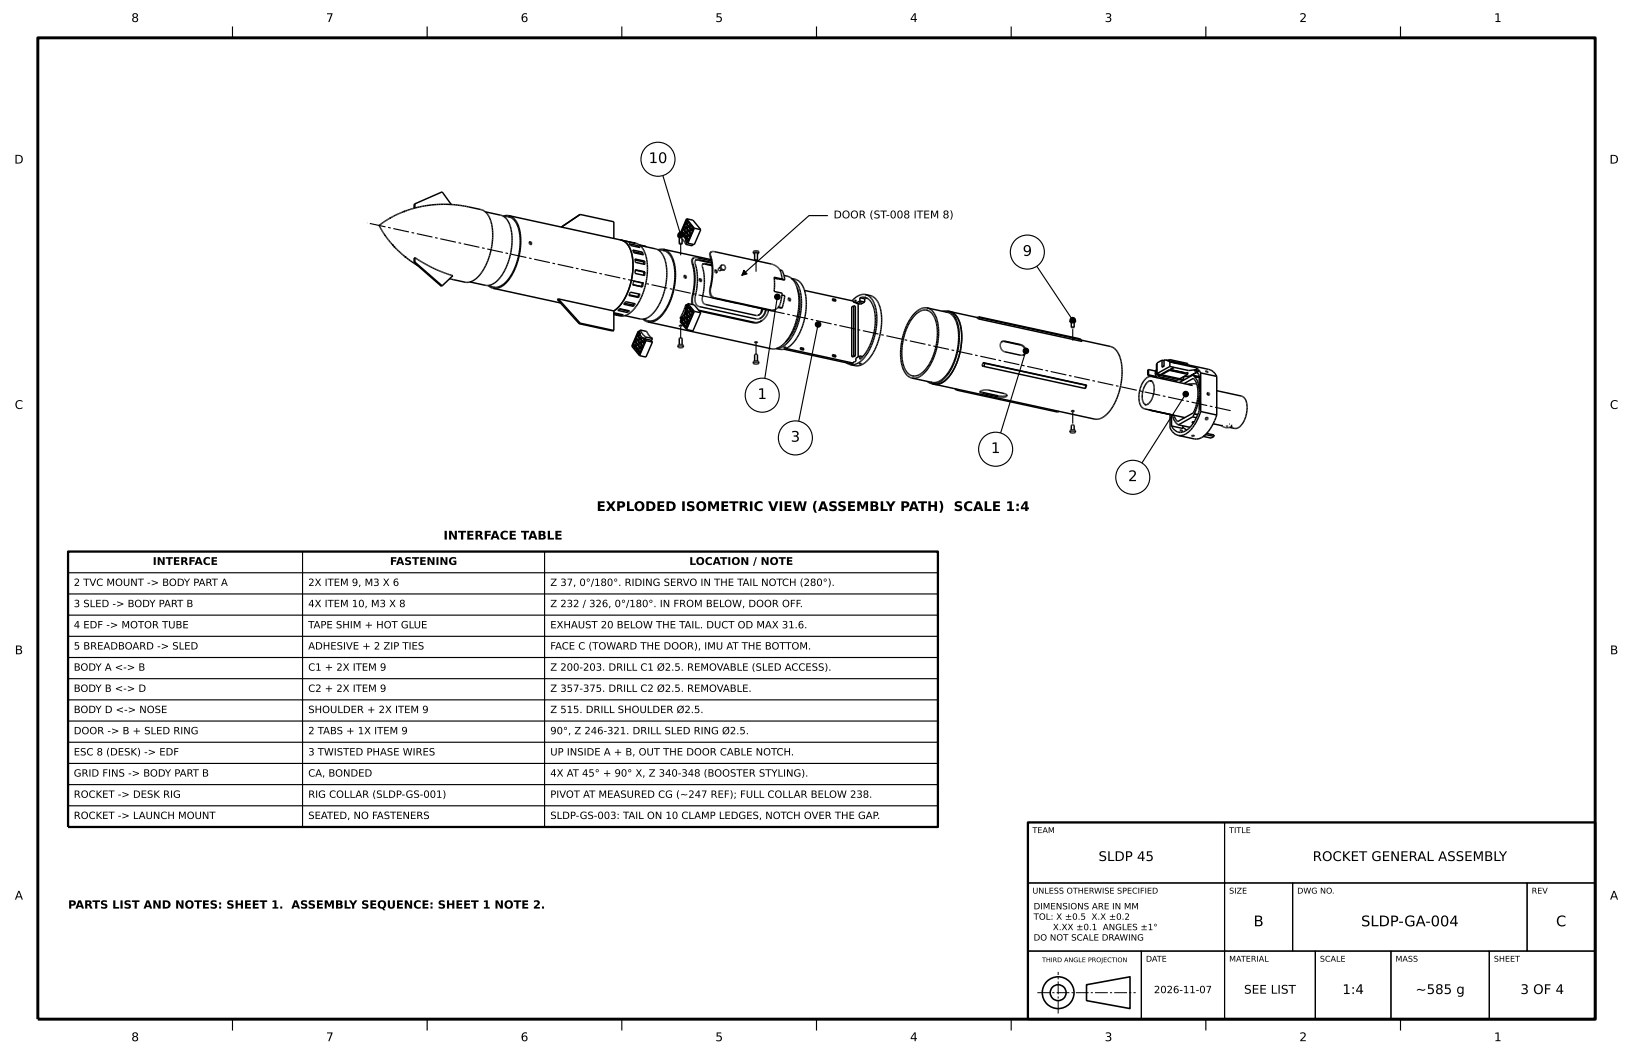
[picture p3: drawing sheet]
<svg xmlns="http://www.w3.org/2000/svg" width="432mm" height="279mm" viewBox="0 0 432 279" stroke-linecap="round" stroke-linejoin="round" font-family="sans-serif">
<defs><g id="words">
<g font-size="3.9">
<text x="171.5" y="43.1">10</text>
<text x="270.4" y="67.6">9</text>
<text x="200.3" y="105.5">1</text>
<text x="209.1" y="116.8">3</text>
<text x="262" y="119.8">1</text>
<text x="298.3" y="127.2">2</text>
<text x="331.5" y="244.8">B</text>
<text x="359.9" y="244.8">SLDP-GA-004</text>
<text x="411.4" y="244.8">C</text>
</g>
<g font-size="3.5">
<text x="157.8" y="135.1">EXPLODED ISOMETRIC VIEW (ASSEMBLY PATH) SCALE 1:4</text>
<text x="290.5" y="227.6">SLDP 45</text>
<text x="347.1" y="227.6">ROCKET GENERAL ASSEMBLY</text>
<text x="355" y="262.8">1:4</text>
<text x="374.3" y="262.8">~585 g</text>
<text x="402" y="262.8">3 OF 4</text>
</g>
<g font-size="3.2">
<text x="34.7" y="5.8">8</text>
<text x="86.2" y="5.8">7</text>
<text x="137.7" y="5.8">6</text>
<text x="189.2" y="5.8">5</text>
<text x="240.6" y="5.8">4</text>
<text x="292.1" y="5.8">3</text>
<text x="343.6" y="5.8">2</text>
<text x="395.1" y="5.8">1</text>
<text x="3.8" y="43.2">D</text>
<text x="425.6" y="43.2">D</text>
<text x="3.9" y="108.1">C</text>
<text x="425.7" y="108.1">C</text>
<text x="117.3" y="142.6">INTERFACE TABLE</text>
<text x="3.9" y="172.9">B</text>
<text x="425.7" y="172.9">B</text>
<text x="3.9" y="237.8">A</text>
<text x="425.7" y="237.8">A</text>
<text x="328.9" y="262.7">SEE LIST</text>
<text x="34.7" y="275.2">8</text>
<text x="86.2" y="275.2">7</text>
<text x="137.7" y="275.2">6</text>
<text x="189.2" y="275.2">5</text>
<text x="240.6" y="275.2">4</text>
<text x="292.1" y="275.2">3</text>
<text x="343.6" y="275.2">2</text>
<text x="395.1" y="275.2">1</text>
</g>
<text font-size="3" x="18" y="240.2">PARTS LIST AND NOTES: SHEET 1. ASSEMBLY SEQUENCE: SHEET 1 NOTE 2.</text>
<g font-size="2.8">
<text x="220.4" y="57.7">DOOR (ST-008 ITEM 8)</text>
<text x="40.4" y="149.3">INTERFACE</text>
<text x="103.1" y="149.3">FASTENING</text>
<text x="182.3" y="149.3">LOCATION / NOTE</text>
</g>
<g font-size="2.6">
<text x="19.5" y="154.9">2 TVC MOUNT -&gt; BODY PART A</text>
<text x="81.5" y="154.9">2X ITEM 9, M3 X 6</text>
<text x="145.5" y="154.9">Z 37, 0°/180°. RIDING SERVO IN THE TAIL NOTCH (280°).</text>
<text x="19.5" y="160.5">3 SLED -&gt; BODY PART B</text>
<text x="81.5" y="160.5">4X ITEM 10, M3 X 8</text>
<text x="145.5" y="160.5">Z 232 / 326, 0°/180°. IN FROM BELOW, DOOR OFF.</text>
<text x="19.5" y="166.1">4 EDF -&gt; MOTOR TUBE</text>
<text x="81.5" y="166.1">TAPE SHIM + HOT GLUE</text>
<text x="145.5" y="166.1">EXHAUST 20 BELOW THE TAIL. DUCT OD MAX 31.6.</text>
<text x="19.5" y="171.7">5 BREADBOARD -&gt; SLED</text>
<text x="81.5" y="171.7">ADHESIVE + 2 ZIP TIES</text>
<text x="145.5" y="171.7">FACE C (TOWARD THE DOOR), IMU AT THE BOTTOM.</text>
<text x="19.5" y="177.3">BODY A &lt;-&gt; B</text>
<text x="81.5" y="177.3">C1 + 2X ITEM 9</text>
<text x="145.5" y="177.3">Z 200-203. DRILL C1 Ø2.5. REMOVABLE (SLED ACCESS).</text>
<text x="19.5" y="182.9">BODY B &lt;-&gt; D</text>
<text x="81.5" y="182.9">C2 + 2X ITEM 9</text>
<text x="145.5" y="182.9">Z 357-375. DRILL C2 Ø2.5. REMOVABLE.</text>
<text x="19.5" y="188.5">BODY D &lt;-&gt; NOSE</text>
<text x="81.5" y="188.5">SHOULDER + 2X ITEM 9</text>
<text x="145.5" y="188.5">Z 515. DRILL SHOULDER Ø2.5.</text>
<text x="19.5" y="194.1">DOOR -&gt; B + SLED RING</text>
<text x="81.5" y="194.1">2 TABS + 1X ITEM 9</text>
<text x="145.5" y="194.1">90°, Z 246-321. DRILL SLED RING Ø2.5.</text>
<text x="19.5" y="199.7">ESC 8 (DESK) -&gt; EDF</text>
<text x="81.5" y="199.7">3 TWISTED PHASE WIRES</text>
<text x="145.5" y="199.7">UP INSIDE A + B, OUT THE DOOR CABLE NOTCH.</text>
<text x="19.5" y="205.3">GRID FINS -&gt; BODY PART B</text>
<text x="81.5" y="205.3">CA, BONDED</text>
<text x="145.5" y="205.3">4X AT 45° + 90° X, Z 340-348 (BOOSTER STYLING).</text>
<text x="19.5" y="210.9">ROCKET -&gt; DESK RIG</text>
<text x="81.5" y="210.9">RIG COLLAR (SLDP-GS-001)</text>
<text x="145.5" y="210.9">PIVOT AT MEASURED CG (~247 REF); FULL COLLAR BELOW 238.</text>
<text x="19.5" y="216.5">ROCKET -&gt; LAUNCH MOUNT</text>
<text x="81.5" y="216.5">SEATED, NO FASTENERS</text>
<text x="145.5" y="216.5">SLDP-GS-003: TAIL ON 10 CLAMP LEDGES, NOTCH OVER THE GAP.</text>
<text x="305.1" y="262.5">2026-11-07</text>
</g>
<g font-size="2.3">
<text x="273.3" y="240.4">DIMENSIONS ARE IN MM</text>
<text x="273.3" y="243.1">TOL: X ±0.5 X.X ±0.2</text>
<text x="278.4" y="245.9">X.XX ±0.1 ANGLES ±1°</text>
<text x="273.3" y="248.6">DO NOT SCALE DRAWING</text>
</g>
<g font-size="2.1">
<text x="273" y="220.2">TEAM</text>
<text x="325" y="220.2">TITLE</text>
<text x="273" y="236.2">UNLESS OTHERWISE SPECIFIED</text>
<text x="325" y="236.2">SIZE</text>
<text x="343" y="236.2">DWG NO.</text>
<text x="405" y="236.2">REV</text>
<text x="303" y="254.2">DATE</text>
<text x="325" y="254.2">MATERIAL</text>
<text x="349" y="254.2">SCALE</text>
<text x="369" y="254.2">MASS</text>
<text x="395" y="254.2">SHEET</text>
</g>
<text font-size="1.7" x="275.5" y="254.3">THIRD ANGLE PROJECTION</text>
</g></defs>
<g fill="none" stroke="#000" stroke-width=".39">
<path d="M109.7 53.9v1.1M109.7 53.9l7.2-3.2 2.4 3.4M109.7 53.9l-.2 .1v1.1M128.3 56l4.5 1 .8 .5 .7 .9 .7 1.8 .4 2.1v2.3l-.4 2.7-.7 2.2-1.1 2.4-1.1 1.7-1.5 1.3-1 .5-.9 .1-4.5-1M134.5 57.3l.8 .3 .8 .8 .6 1 .5 1.3 .3 2.9-.3 3.7-1.1 3.5-1.5 2.7-1.8 1.9-1.1 .5-.9 .1M134.5 57.3l.3 .1M134.5 57.3h-1.2M134.5 57l29.8 6.5 1.1 .6 1.1 1.4 .7 2.1 .2 2.6-.2 2.8-.9 3.3-1.1 2.5-1.4 2.1-1.5 1.3M134.5 57l.9 .4 .8 .7 .7 1.1 .4 1.3 .4 3.4-.4 3.7-1.1 3.4-1.7 3-1 1.1-1 .7-1 .4h-1M134.5 57l-1.5 .1M153.4 56.7l8.9 1.9v4.4M181 59.4h.1"/>
<path d="M181 59.4l-.5 1.1M181 59.4v.8l-.5 .3M181.1 59.2l.6 .1M181.1 59.2v.9M181.2 58.9h.1M181.5 57.8l1.7 .4 2.1 2.5M181.5 57.8l-1.7 4 .7 .8M181.5 57.8l2.1 2.5M181.5 58.2h.1M181.5 58.2l-.3 .7M181.5 58.2l.2 .5-.5 .2M181.7 58.9v.9l-.6 .3"/>
<path d="M181.7 58.9h.1M181.7 58.9l-.6 .3M181.8 58.5h.1M181.8 58.5v.1M181.8 59.8h.1M181.8 58.8l.4 .1M181.8 58.8v1M181.8 58.6h.1M182 58.7h.1M182 58.7l.3 .4v.4l-.5 .3M182 58.7l-.2 .1M182.3 59.7v.9l-.5 .3"/>
<path d="M182.3 59.7h.1M182.3 59.7l-.5 .3M182.5 59.3h.1M182.5 59.3v.1M182.5 59.6l.3 .1M182.5 59.6v1M182.5 59.4h.1M182.7 59.5h.1M182.7 59.5l.3 .4v.4l-.5 .3M182.7 59.5l-.2 .1M100.9 60.7l-.7-1.1 3.4-2.2 4.2-1.8 4.5-1.2 4.2-.4 3.9 .1 6.7 1.3 1.1 .5 .9 1 .6 1.3 .4 1.8 .2 1.9-.1 2.3-.5 2.3-1.5 4.1-1.8 2.6-1.1 .9-1 .4-1.2 .1-4.3-.9M100.9 60.7v.1"/>
<path d="M100.9 60.8l1.9 2.7 2.2 2.5 2.5 2.2 3 2M109.5 69.4l7.2 6.3 .2-.1M109.5 68.2v1.2M109.5 68.2h.1M109.7 68.1l5.1 2.9 4.9 1.9M109.7 69.3l7.2 6.3M109.7 68.1v1.2M109.7 69.3l-.2 .1M109.7 68.1l-.2 .1M119.7 72.9h-.1M119.7 72.9l-2.8 2.7M119.7 72.9h.1"/>
<path d="M129.1 75.4l1.4 .8M129.4 75.4l1.1 .5M130.5 76.2l17.7 3.9M130.5 75.9l.3 .1M139.9 64.2h.1M139.9 64.1v.1M139.9 64.3h.1M139.9 64.1h.1M139.9 64.3v.1M139.9 64h.1M139.9 64.4h.1M140 64h-.1"/>
<path d="M140 64.4h.1M140 64h.1M140 64.4v.1M140 64.5h.1M140 63.9h.1M140.1 64.5h.1M140.1 63.9l-.1 .1M140.1 63.9h-.1M140.1 64.5v.1M140.1 63.9h.1M140.1 64.6h.1M140.1 64h.1"/>
<path d="M140.2 63.9h-.1M140.2 64h.1M140.2 64.6h.1M140.2 63.9h.1M140.2 64v.1M140.2 64.1h.1M140.3 64.1h.1M140.3 63.9h.1M140.3 64.7h.1M140.3 64.6v.1M140.3 64.1v.1M140.4 63.9h.1"/>
<path d="M140.4 64.2h.1M140.4 63.9v.1M140.4 64.6h.1M140.4 64.3h.1M140.4 64.5v.1M140.4 64.3v.1M140.4 64.5h.1M140.4 64h.1M140.4 64.4h.1M140.4 64.6v.1M140.5 64h.1M140.5 64.6h-.1"/>
<path d="M140.5 64.1h.1M140.5 64.5v.1M140.5 64.5h.1M140.5 64.1l.1 .1M140.6 64.5h.1M140.6 64.2h.1M140.6 64.4v.1M140.6 64.3h.1M140.6 64.4h.1M140.6 64.3v.1M147.4 79.2h.1M147.4 79.2l5.7 6.4"/>
<path d="M147.4 79.1v.1M147.4 79.1h.1M147.5 79.1h-.1M147.6 79l-.1 .1M147.6 79h.1M147.6 79l14.7 3.2M147.6 79l5.8 6.4M148.4 60l5-3.3zM163.9 63.4h.1M164 63.4h.2M164.2 63.4l.7 .3 .8 .6 1 1.7 .6 2.6v3.2l-.6 3.4-1.2 3.1-1.5 2.4-1.7 1.5M164.2 63.4l.7 .2"/>
<path d="M164.9 63.6l3.1 .7M164.9 63.6l2.6 .6M164.9 63.6h.1M166.3 78.1h.1M166.3 78.1l2.5 .5M166.3 64.4l.4 .5 2.5 .5M166.3 64.4l2.5 .6M166.3 64.4h.1M166.4 77.9l2.3 .5M167.3 75.3h.1M167.3 75.3l2.3 .5M167.3 75.3l2.6 .5"/>
<path d="M167.3 66.1l.3 .7 2.5 .6M167.3 66.1l2.6 .5M167.3 66.1h.1M167.5 66.5l2.1 .5M167.5 64.2l1 .2 .8 .6 1.2 1.8 .6 2.9v3.4l-.7 3.4-1.5 3.4-1.7 2.3-.9 .7-1.1 .5M167.5 64.2l.5 .1M167.5 64.2h.1M167.9 68.5l.1 .8 2.5 .6M167.9 68.5l2.6 .5M167.9 68.5h.1M167.9 68.7l2.3 .5M168 64.3l-.1 .1"/>
<path d="M168 71.3h.1M168 71.4l2.3 .5M168 71.3l-.1 1 2.6 .5M168 71.3l2.5 .5M168.7 78.4l.1 .2M168.8 65l.4 .4M168.8 65l-.1 .3M169 77.7l-.3 .7M169.1 64.7l1.8 .6M169.1 64.7l.1 .2M169.1 64.7v.1M169.2 77.7v.1"/>
<path d="M169.2 64.9l4.3 .9 1 .6 .7 .9 .6 1.2 .5 3.1-.1 2.2-.3 2.1-.5 2.1-.9 2.1-1 1.7-1 1.3-1.2 .8-1.2 .5M169.2 74.6v.1M169.2 77.8l-.4 .8M169.2 77.8l-2.5-.6-.4 .9M169.2 65.4v.1M169.5 74.7h.1M169.6 75.8h.3M169.6 67l.2 .3M169.9 66.6l.2 .8M169.9 66.6l-.3 .4M169.9 74.8l-.3 1M169.9 74.8l.2 .1"/>
<path d="M170.1 74.9l-.2 .9M170.1 74.9l-2.5-.6-.3 1M170.1 67.4h.1M170.2 69.2l.1 .6M170.3 71.9l-.1 .9M170.5 69v.9M170.5 72.8h-.1M170.5 69l-.3 .2M170.5 71.8v1M170.5 71.8l-.2 .1M170.5 69.9h.1M175.4 66.2l.9 .3 .7 .8 .7 1 .4 1.3 .4 2.9-.4 3.7-1.1 3.5-1.6 2.9-1.7 1.7-1 .5-1 .1"/>
<path d="M175.4 66.2l.3 .1M175.4 66.2h-1.1M175.4 65.9l.9 .4 .8 .7 .7 1.1 .5 1.3 .3 3.4-.4 3.6-1.1 3.5-1.7 3-1 1.1-1 .7-1 .4h-1M175.4 65.9l12.6 2.7M175.4 65.9l-1.4 .1M175.8 66.3h.1M179.3 62.6h.1M179.3 62.6l.3 .2M179.6 62.6v1.8M179.6 64.5h.1M179.6 64.5h.7M179.6 62.6h.1"/>
<path d="M179.9 62.4l-.3 .1M180 61.9l-.7 .2v.5M180 62.3l-.7 .3M180 61.7l.4 .1M180 61.7l.2 .2M180 62.2l-.2 .5 .9 .9 .7 1M180 62.2l.3 .1M180 62.2l.5 .4M180.2 61.9h.1M180.3 64.4h-.7M180.3 64.4h.1M180.3 62.1h.1"/>
<path d="M180.3 60.9h.1M180.3 60.9l-.3 .8M180.3 62h.1M180.3 62v.1M180.3 61.8l-.1 .1M180.3 60.9v.9M180.4 64.4h.1M180.4 63.1v1.3M180.4 62l-.1 .1M180.5 62.6h.1M180.5 62.3l.5 .1M180.5 62.3l.3 .4"/>
<path d="M180.5 61.9l.5 .1M180.5 61.9v.4M180.5 61.7h.1M180.5 60.7l.5 .2M180.5 60.7v1M180.5 60.5h.1M180.8 62.7h.1M180.8 73.1h.1M180.8 73v.1M180.8 73.1v.1M180.8 73h.1M180.8 73.2h.1"/>
<path d="M180.9 73h-.1M180.9 72.9v.1M180.9 73.3h.1M180.9 72.9h.1M180.9 73.3v.1M180.9 73.4h.1M181 62.8h.1M181 62.8v.1M181 72.9h.1M181 73.4h.1M181 72.8l-.1 .1M181 72.8h.1"/>
<path d="M181 62.9h.1M181 61.6v1l-.2 .1M181 61.6h.1M181 61.6l-.5 .3M181 60.4v1l-.5 .3M181 60.4l.1 .1M181 60.4l-.5 .3M181 73.5h.1M181.1 72.8h-.1M181.1 72.9h.1M181.1 73.5h.1M181.1 72.8h.1"/>
<path d="M181.1 63.1l.6 .1M181.1 63.1l.4 .4M181.1 62.7l.6 .1M181.1 62.7v.4M181.1 62.5h.1M181.1 61.5l.6 .2M181.1 61.5v1M181.1 61.3h.1M181.1 60.4l.6 .1M181.1 60.4v.9M181.1 60.1h.1M181.1 72.9l.1 .1"/>
<path d="M181.2 73.5h.1M181.2 73h.1M181.2 72.8h.1M181.2 63.5l.4 .6M181.2 63.5h.1M181.2 63.5l.7 .8M181.3 73.1h.1M181.3 72.8h.1M181.3 73.6h.1M181.3 73.5v.1M181.3 73.5h.1M181.3 72.9h.1"/>
<path d="M181.3 73.2h.1M181.3 73.4v.1M181.3 73.4h.1M181.3 73.3h.1M181.4 72.9h.1M181.4 73.5l-.1 .1M181.4 73.5h.1M181.4 72.9v.1M181.4 73h.1M181.5 73.4h-.1M181.5 73.4h.1M181.5 73.1h.1"/>
<path d="M181.5 63.5h.1M181.5 73.3h.1M181.5 73.2h.1M181.6 64.1l.2 .1M181.6 64.1l-.2 .5M181.6 63.6h.1M181.6 63.6l.1 .1M181.7 63.7h.1M181.7 63.6h.1M181.7 63.6h-.1M181.7 63.6v.1M181.7 62.4v1l-.2 .1"/>
<path d="M181.7 62.4h.1M181.7 62.4l-.6 .3M181.7 61.2v1l-.6 .3M181.7 61.2v.1M181.7 61.2l-.6 .3M181.7 60.1v.9l-.6 .3M181.7 60.1h.1M181.7 60.1l-.6 .3M181.8 63.9h.1M181.8 63.9l.1 .1M181.8 63.5l.3 .1M181.8 63.5v.4"/>
<path d="M181.8 63.3h.1M181.8 62.3l.5 .2M181.8 62.3v1M181.8 62.1h.1M181.8 61.2l.5 .1M181.8 61.2v.9M181.8 60.9l.1 .1M181.8 60l.5 .1M181.8 60v.9M181.9 64h.1M182.2 63.3h.1M182.2 63.3l-.3 .7"/>
<path d="M182.2 63.3l-.4 .2M182.3 62.1v.8l-.5 .4M182.3 62.1h.1M182.3 62.1l-.5 .2M182.3 60.9v.9l-.5 .3M182.3 60.9h.1M182.3 60.9l-.5 .3M182.5 62.6h.1M182.5 62h.2M182.5 62v.6M182.5 61.7v.1M182.5 60.8l.5 .1"/>
<path d="M182.5 60.8v.9M182.5 60.6h.1M182.8 61.8h.1M182.8 61.8l-.3 .8M182.8 61.8l-.3 .2M182.9 68.7l.6 2.9 .1 2.1-.1 2.2-.6 3.1 .1 1.5M182.9 68.7h.1M183 60.5v.9l-.5 .3M183 60.5h.1M183 60.5l-.5 .3M183.1 60.1h.1M183.1 60.1v.1"/>
<path d="M183.1 61.1h.1M183.1 60.4l.3 .1M183.1 60.4v.7M183.1 60.2h.1M183.1 68.4l-.2 .3M183.2 68.3h.1M183.3 68.3h.1M183.2 68.4l-.1 .7 .6 2.5 .1 2.2-.7 5.1 .1 1.6M183.2 64.6l-.1 .4-1.7-.4M183.3 60.3h.1M183.3 60.3l-.2 .8M183.3 60.3l-.2 .1"/>
<path d="M183.4 68.2l-.1 .1M183.4 68.2h.1M183.4 68.3h-.1M183.4 68.2l-.2 .1M183.5 68.1l-.1 .1M183.6 68.1h.1M183.6 60.3l1.7 .4M183.6 60.3l-1.7 4M183.7 68.1h-.1M183.7 68.1h.1M183.7 68.1l4.4 .8M183.8 69.3v.1"/>
<path d="M183.8 69.3h.1M183.8 69.4h.1M183.8 69.2v.1M183.8 69.4v.4M183.8 69.1v.1M183.8 69.1h.1M183.8 69v.1M183.8 69h.1M183.8 68.9v.1M183.8 69.8h.1M183.8 68.9h.1M183.9 68.9h-.1"/>
<path d="M183.9 69.8l.4 2 .1 2.2-.6 5.5 .3 1 .8 .5M183.9 68.8v.1M183.9 68.8h.1M184 68.8h-.1M184 68.8h.1M184 68.7h.1M184.1 68.7l-.1 .1M184.1 68.7l-.2 .1M184.1 68.7h-.1M184.1 68.7h.1M184.2 68.7h-.1M184.2 68.7h.1"/>
<path d="M184.2 68.6v.1M184.3 68.6h-.1M184.3 68.7h-.1M184.3 68.7h.1M184.3 68.7h.2M184.4 68.6h-.1M184.4 68.6h.1M184.5 68.7v.1M184.5 68.8l3.7 .7M184.5 68.6h-.1M184.5 68.6h.1M184.6 68.6h.1"/>
<path d="M184.7 68.6h.1M184.8 68.6l3.4 .8M184.9 73.9v.1M184.9 73.9h.1M184.9 74h.1M184.9 74v.1M184.9 74.1h.1M184.9 73.8h.1M184.9 74.1v.1M184.9 74.2h.1M184.9 73.7v.1M184.9 73.7h.1"/>
<path d="M185 73.7h-.1M185 74.3h.1M185 73.7h.1M185 74.3l.1 .1M185.1 74.4h.1M185.1 73.7h-.1M185.1 73.8h.1M185.1 73.7h.1M185.2 74.4h.1M185.2 73.8h.1M185.2 73.7h.1M185.2 73.9h.1"/>
<path d="M185.3 73.7h.1M185.3 73.9h.1M185.3 74.4h.1M185.3 60.7l-1.7 4-1.7-.4M185.3 74h.1M185.3 74l.1 .1M185.4 74.1h.1M185.4 74.3h-.1M185.4 74.3h.1M185.4 74.4h.1M185.4 74.1v.1M185.4 73.8h.1"/>
<path d="M185.4 74.2h.1M185.4 74.4h-.1M185.4 73.8l.1 .1M185.5 73.9h.1M185.5 74.3h-.1M185.5 74.3h.1M185.5 73.9v.1M185.5 74h.1M185.5 74.2h.1M185.5 74v.1M185.5 74.1h.1M185.5 74.1v.1"/>
<path d="M185.7 70.2h.1M185.7 70.2v.1M185.7 70.1v.1M185.7 70.3h.1M185.7 70.1h.1M185.7 70.3v.1M185.7 70.4h.1M185.7 70v.1M185.7 70h.1M185.7 70.4v.1M185.7 70.5l.5 3.3v2.3l-.5 3 .4 1.1M185.7 69.9v.1"/>
<path d="M185.7 69.9h.1M185.8 69.9h-.1M185.8 69.8v.1M185.8 69.8h.1M185.9 69.8h-.1M185.9 69.8h.1M185.9 69.7v.1M185.9 69.7l-.1 .1M185.9 69.7h.1M186 69.7h-.1M186 69.8h-.1M186 69.7h.1"/>
<path d="M186 69.8h.1M186.1 69.7h-.1M186.1 69.8h.1M186.1 69.7h.1M186.2 69.7h-.1M186.2 69.8h.1M186.2 69.7h.1M186.3 69.8h.1M186.3 69.7h.1M186.3 69.8l2 .4M186.4 69.7h.1M186.5 69.7h.1"/>
<path d="M186.5 69.7l1.7 .4M187.6 67.3h.1M187.6 67.1v.2M187.6 67.3l.1 .2M187.6 67.1h.1M187.7 67l-.1 .1M187.7 67h.1M187.7 67.5h.1M187.7 67.5l.5 2.1M187.7 66.9v.1M187.7 66.8v.1M187.7 66.8h.1"/>
<path d="M187.8 66.8h-.1M187.8 66.7v.1M187.8 67.1l.1 .4M187.8 67.1h.1M187.8 67v.1M187.8 67h.1M187.8 66.9v.1M187.9 66.7h-.1M187.9 66.9h-.1M187.9 66.9h.1M187.9 66.8v.1M187.9 66.7h.1"/>
<path d="M187.9 67.5v.1M187.9 67.6l.5 2 .1 2.2-.7 5.3 .2 .8 .5 .6M187.9 66.8h.1M187.9 66.7v.1M188 66.7h-.1M188 66.7h.1M188 66.6v.1M188.1 66.6h-.1M188.1 66.6h.1M188.1 66.6l-.2 .1M188.1 66.5v.1M188.2 69.6l.1 3.4-.7 4.1 .2 .9 .5 .6 15.5 3.5 1.3-.3"/>
<path d="M188.2 66.5h-.1M188.2 66.5h.1M188.3 66.5h-.1M188.3 66.5h.1M188.4 66.5h-.1M188.4 66.5h.1M188.5 66.5h-.1M188.5 66.5h.1M188.5 78.5l.1 .1M188.6 78.6l15.4 3.4M188.6 66.5h.1M188.6 66.5h.2"/>
<path d="M188.8 66.5h.1M188.8 66.5l15.2 3.3M189 71.7h.1M189 71.6v.1M189 71.6h.1M189 71.7v.1M189 71.8h.1M189 71.8v.1M189 71.5h.1M189 71.9h.1M189.1 71.9h.1M189.1 71.4h.1"/>
<path d="M189.1 72h.1M189.1 71.4h-.1M189.1 71.4l.1 .1M189.2 72h.1M189.2 71.4h-.1M189.2 71.4h.1M189.2 71.5h.1M189.2 72.1h.1M189.3 72.1h.1M189.3 71.5h.1M189.3 71.4h.1M189.3 71.5v.1"/>
<path d="M189.3 71.6h.1M189.4 72.1h.1M189.4 71.4h.1M189.4 71.6h.1M189.4 71.7h.1M189.5 71.4h.1M189.5 72.1h-.1M189.5 72.1h.1M189.5 71.7h.1M189.5 71.7v.1M189.5 71.8h.1M189.5 71.4v.1"/>
<path d="M189.5 72h.1M189.5 71.9v.1M189.5 71.9h.1M189.5 71.5h.1M189.6 71.5h.1M189.6 72.1h-.1M189.6 72.1h.1M189.6 71.5v.1M189.6 72h.1M189.6 71.6h.1M189.6 71.9v.1M189.6 71.7h.1"/>
<path d="M189.6 71.9h.1M189.7 71.7h.1M189.7 71.9h.1M189.7 71.7v.1M189.7 71.8h.1M190.4 70.7l.4 .7M190.4 70.7l-.4 .3v.4l.3 .2 .5-.3M190.9 70h.5l.3 .4 .1 .5-.2 .4M190.9 70l-.4 .3-.1 .4M190.9 70l-.2 .4v.5l.4 .4h.5M191.6 71.3l-.5 .2-.3-.1M199.2 66.9l.3 .2"/>
<path d="M199.2 66.9h.1M199.2 66.8l.8-.1 .6 .2M199.5 68.8h.1M199.6 68.7h.7M199.6 66.9l-.1 1.9M199.6 68.8h.1M199.6 66.8h.1M199.6 68.8l.1 .1M199.6 66.8l.7 .1M200.3 68.7h.1M200.3 66.9h.1M200.3 66.9v1.9"/>
<path d="M200.3 68.8l-.6 .1M200.3 67.1h.1M200.6 66.9v-.5l-.7-.1-.7 .1v.5M200.6 66.9l-.3 .2M204 69.8h.1M204 69.8l1.3 .6 1 1M204.7 73.3v3.7l2.1 .5-.4 2.6-.5 1M204.7 73.3l2.1 .4M204.7 73.3h-.1M204.7 73.5l2.1 .2M205.9 73.7l1.6 .2M206.2 71.4l.6 .1 .7 2.4"/>
<path d="M206.3 71.4l.5 2.3M206.7 73.8l.8 .1M206.7 78l.8 .2-.7 3.2M207.3 72.8l1.3 .3 .6 .4 1.2 1.7 .7 2.5 .1 3.6-.6 3.4-1.4 3.5-1.9 2.6-1 .9-1 .4M208.4 79.1h.1M208.4 79v.1M208.4 79h.1M208.4 79.2h.1M208.4 78.9v.1M208.4 79.2v.1M208.4 78.9h.1M208.4 79.3h.1"/>
<path d="M208.5 79.3h.1M208.5 79.3v.1M208.5 78.9h.1M208.5 79.4h.1M208.5 78.8h.1M208.5 78.8l-.1 .1M208.6 79.5h.1M208.6 78.8h.1M208.6 78.9h.1M208.7 79.5h.1M208.7 78.8h.1M208.7 78.8h-.1"/>
<path d="M208.7 78.9h.1M208.7 78.9v.1M208.8 78.8h.1M208.8 79h.1M208.8 79.5h.1M208.8 79.6h.1M208.8 79.5v.1M208.8 79.1h.1M208.9 78.8h.1M208.9 79.5h.1M208.9 79.1v.1M208.9 79.2h.1"/>
<path d="M208.9 79.4h.1M208.9 79.3h.1M208.9 78.9h.1M208.9 79.3v.1M208.9 79.5l-.1 .1M209 78.9v.1M209 79h.1M209 79.4v.1M209 79.4h.1M209 79.1h.1M209 79.3v.1M209.1 79.1h.1"/>
<path d="M209.1 79.1v.1M209.1 79.3h.1M209.1 79.2h.1M209.3 73.6l1.3 .3 .8 .6 .7 .8 .6 1.2 .3 1.5 .2 2-.4 4.2-1.3 3.6-1.8 2.9-1.1 1-1.2 .6-.9 .1-1.2-.3M209.3 73.7l.8 .5 .7 .9 .9 2.2 .2 3.3-.4 3.3-1 3.1-1.6 2.9-1.7 1.6-1 .5-.8 .1M210.8 76.1l.5 1.7 .2 1.8v2.1l-.4 2.1-.6 2-.8 1.9-.9 1.6-1.1 1.1M210.8 76.4h.1M212.7 76.8l12.9 2.8M220.1 79.3l.5 .1M220.1 79h.1M220.1 79l.9 .2M220.1 79v.4l.9 .2"/>
<path d="M220.6 79.4v.1M221 79.2l-.4 .2M221 79.6h-.1M221 79.2v.4M225.6 79.6h.1M225.6 79.9l.7 .1M225.6 79.6v.3M226.3 79.3h.1M226.3 79.3l-.7 .6M226.3 79.3v.8M227.2 80h.1M227.2 79.9h.1"/>
<path d="M227.3 79.9h.1M227.4 79.9h-.1M227.4 78.7l1.2 .3M227.4 79.6l1.2 .2M227.4 78.7v.9M227.4 79.6l-1.1 .5M227.4 79.9h.1M227.5 79.9h.1M227.6 79.9h.1M227.7 79.9h.1M227.8 79.9h.1M227.8 79.9v.1"/>
<path d="M227.8 80h.1M228.6 79v.8M228.6 79.8l-1 .6-1.3-.3M228.7 78.6l.6 .2M228.7 78.6l.3 .1M228.7 78.6l-1.3 .1M228.8 77.8l1.5 .4 .8 .4 .9 .9 .6 1.4 .4 1.7 .1 1.8-.4 4.1-1.4 3.9-1 1.8-.9 1.1-1.1 .9-1.2 .5-2.2-.3M228.8 77.8l.9 .4 .7 .7 .7 1.1 .4 1.3 .4 3.2-.4 3.4-1.1 3.4-1.6 2.9-1 1.1-1 .7-1 .4h-.9M228.8 77.8h-.8l-.9 .3-1.8 1.4M229.3 78.8l1 1 .8 1.7 .4 2.4-.2 2.5-.4 2.5-.9 2.5-1.3 2.2-1.3 1.4M229.3 78.8l-.7 .2M229.4 78.8h-.1"/>
<path d="M153.1 85.6l8.9 1.9 .3-.1M153.4 85.4l8.9 2M153.4 85.4l-.3 .2M162.3 82.7l2.5 .5M162.3 83.1l.9 .2M162.3 82.9l2 .5M162.3 82.2v5.2M163 83.3h.2M163.2 83.3l1 .2 1-.1M163.4 82v.1M163.4 82.1l2.5 .5M163.4 82.1l.5-.5 2.5 .6"/>
<path d="M163.8 81.7l2.1 .5M164.3 83.1v.3M164.8 83.2l-.5 .2M164.8 83.2h.1M164.9 80.4h.1M164.9 80.4l2.6 .6M165.1 80.2l-.2 .2M165.1 80.2l.3-.5 2.6 .6M165.1 80.2l2.3 .4M165.2 83.4l4.9 1M165.9 82.2v.4M166 82.1l-.1 .1"/>
<path d="M166.4 82.1v.1M166.4 82.2l-.5 .4M167.2 91.4l.3 .1M167.2 91.4l.1 .1M167.3 91.5h.1M167.4 80.6l.1 .4M167.5 91.7h.1M167.5 91.7l.1 .1M167.5 90.8h.1M167.5 90.8l-.3 .6M167.5 90.8v.6l-.2 .1M167.5 91.6l.1 .1"/>
<path d="M167.5 91.6v.1M167.6 91.9l.6 .1M167.6 91.9l.4 .4M167.6 90.5l.6 .1M167.6 91.3h.1M167.6 90.5v.8M167.6 91.6l.6 .1M167.6 91.6v.3M167.7 80.2l-.3 .4M167.7 90.4l.5 .1M167.7 90.4l-.1 .1M167.8 90.1h.1"/>
<path d="M167.9 80.2l.1 .1M168 80.3l-.5 .7M168 92.3h.1M168.1 92.5h.1M168.2 92.5v.1M168.2 89.2h.1M168.2 89.2l-.4 .9M168.2 89.2v.7l-.4 .2M168.2 90.1h.1M168.2 90.1l-.5 .3M168.2 90.1v.9l-.6 .3M168.2 91.3h.1"/>
<path d="M168.2 91.3l-.6 .3M168.2 91.3v.9l-.2 .1M168.2 92.4v.1M168.2 92.4l-.1 .1M168.3 92.7l.6 .1M168.3 92.7l.3 .4M168.3 88.9l.6 .1M168.3 89.8h.1M168.3 88.9v.9M168.3 90l.6 .1M168.3 91h.1M168.3 90v1"/>
<path d="M168.3 91.2l.6 .1M168.3 92.1h.1M168.3 91.2v.9M168.3 92.4l.6 .1M168.3 92.4v.3M168.3 88.8l.6 .1M168.3 88.8v.1M168.5 88.5h.1M168.6 93.1h.1M168.8 87.5l.3 .1M168.8 87.5l.6 .8M168.8 87.5l-1.7 4 2 2.5"/>
<path d="M168.8 87.9h.1M168.8 87.9v.4l-.3 .2M168.8 87.9l-.3 .6M168.8 93.4h.1M168.8 88.6h.1M168.8 88.6l-.5 .2M168.8 88.6v.9l-.5 .3M168.8 89.7h.1M168.8 89.7l-.5 .3M168.8 89.7v1l-.5 .3M168.8 90.9h.1M168.8 90.9l-.5 .3"/>
<path d="M168.8 90.9v.9l-.5 .3M168.8 92.1h.1M168.8 92.1l-.5 .3M168.8 92.1v.9l-.2 .1M168.8 93.2l.1 .1M168.8 93.2v.2M168.9 93.3l-.1 .1M169 88.1v.1M169 93.5l.2 .1M169 93.5l.1 .2M169 88.3h.1M169 88.1v.2"/>
<path d="M169 88.5l.4 .1M169 89.4h.1M169 88.5v.9M169 89.7l.5 .1M169 90.6h.1M169 89.7v.9M169 90.8l.5 .1M169 91.8h.1M169 90.8v1M169 92l.5 .1M169 92.9h.1M169 92v.9"/>
<path d="M169 93.2h.3M169 93.2v.3M169 88.2v.1M169.1 93.7h.1M169.2 88.4h.1M169.2 88.4l.3 .4v.3l-.5 .3M169.2 88.4l-.2 .1M169.3 87.2l1.7 .4 .6 1.1 .9 .8M169.3 87.2l-.2 .5 .3 .6M169.3 87.2l.6 1.1 .9 .8M169.4 88.3h.1M169.4 92.9h.1"/>
<path d="M169.4 92.9l-.3 .8M169.4 92.9l-.4 .3M169.5 89.4h.1M169.5 89.4l-.5 .3M169.5 89.4v.9l-.5 .3M169.5 90.5h.1M169.5 90.5l-.5 .3M169.5 90.5v1l-.5 .3M169.5 91.7h.1M169.5 91.7l-.5 .3M169.5 91.7v.9l-.5 .3M169.6 88.9l.1 .1"/>
<path d="M169.6 92.5h.1M169.6 89.1h.1M169.6 88.9v.2M169.6 89.3l.4 .1M169.6 90.2h.1M169.6 89.3v.9M169.6 90.5l.6 .1M169.6 91.4h.1M169.6 90.5v.9M169.6 91.6l.4 .1M169.6 91.6v.9M169.7 89l-.1 .1"/>
<path d="M169.8 89.2h.1M169.8 89.2l.4 .4v.3l-.6 .3M169.8 89.2l-.2 .1M170 84.4l1.4 .7M170.1 91.4h.1M170.1 91.4l-.5 1.1M170.1 91.4l-.5 .2M170.2 90.2h.1M170.2 90.2l-.6 .3M170.2 90.2v.9l-.6 .3M170.2 89.3h.1M170.2 89.3l.4 .3"/>
<path d="M170.2 89.3l.6 .7M170.3 89.7v.1M170.3 89.7l.1 .1M170.3 90.9h.1M170.3 89.9h.1M170.3 89.7v.2M170.3 90.1l.3 .1M170.3 90.1v.8M170.3 84.3l1.2 .5M170.4 89.8l-.1 .1M170.5 90h.1M170.5 90l.1 .2"/>
<path d="M170.5 90l-.2 .1M170.6 90.2l-.3 .7M170.8 90l1.7 .4M170.8 90l-1.7 4M170.8 89.1l1.7 .4M170.8 89.1l-.2 .5M171.4 85.1l32.6 7.1 1.3-.1M171.5 84.8l.1 .1M171.5 84.8l.2 .1M171.7 84.9h.1M172.1 89.9l.4 .5M172.5 90.4l-1.7 4-1.7-.4"/>
<path d="M172.5 89.5l-.2 .5-1.7-.4M179.3 91.7l.6 .2 .8-.1M179.3 91.3v.4M179.3 91.3h.1M179.6 86.1h.1M179.6 86.2h.1M179.7 86.2h.1M179.7 86v.1M179.7 86h.1M179.8 86.3h.1M179.8 86h-.1M179.8 86h.1"/>
<path d="M179.9 86h.1M179.9 86.3h.1M180 86h.1M180 86.3h.1M180 84.9l.3 .1M180 84.9l.3 .4M180 84.4h.1M180.1 86h-.1M180.1 86.3h-.1M180.1 84.7l.2 .1M180.1 84.7l-.1 .2M180.1 86h.1"/>
<path d="M180.1 86.3h.1M180.2 86h.1M180.2 86.3h.1M180.2 84.4h.1M180.3 86h.1M180.3 86.2l-.1 .1M180.3 86v.1M180.3 86.1h.1M180.3 84.3h.1M180.3 84.3l-.1 .1M180.3 85.3h.1M180.3 84.6h.1"/>
<path d="M180.3 84.6l-.2 .1M180.3 84.6v.7M180.3 84.3v.1M180.3 84.4h-.1M180.3 86.2h.1M180.3 89.4h-.7v1.7M180.4 89.4h.1M180.4 89.4v1.7M180.4 86.1h.1M180.4 91.1l.2 .1M180.4 91.1l-1.1 .2M180.4 86.2h.1"/>
<path d="M180.4 84l.5 .1M180.4 84.3h.1M180.4 84v.3M180.4 84.5l.6 .2M180.4 85.4l.1 .1M180.4 84.5v.9M180.5 83.5l-.5 .9M180.5 83.5h.1M180.5 83.5l-.7 1.5 1.7 2.1M180.6 85.6l.4 .1M180.6 85.6l.4 .5M180.7 91.2h.1"/>
<path d="M180.7 91.8h.1M180.7 91.2v.5M180.7 91.7h.1M180.7 91.7l-.7-.3-.7 .3M180.8 83.2h.2M180.8 83.2l-.4 .8M180.9 82.9h.1M181 82.7v.1M181 82.7l-.1 .2M181 86.1h.1M181 83.1h.1M181 83.1l-.2 .1"/>
<path d="M181 83.1v.9l-.6 .3M181 84.3v.9l-.5 .3M181 84.3h.1M181 84.3l-.6 .2M181 85.4h.1M181 85.4l-.4 .2M181 85.4v.7M181.1 82.4l.5 .1M181.1 82.8h.1M181.1 82.4v.4M181.1 83.9v.1M181.1 85.4l.5 .1"/>
<path d="M181.1 85.1h.1M181.1 83l.5 .1M181.1 83v.9M181.1 84.2l.5 .1M181.1 84.2v.9M181.1 86.2v.1M181.1 85.4v.8M181.2 81.7l.1 .1M181.3 86.4l.3 .1M181.3 86.4l.2 .4M181.4 80.5l-1.6 3.6 .2 .3M181.4 80.5l.3 .1"/>
<path d="M181.4 80.5l.2 .3M181.4 81.6l.2 .1M181.4 81.6l-.3 .8M181.5 86.8h.1M181.6 81.3v.1M181.6 81.3h.1M181.6 80.8h.1M181.6 80.8l-.4 .9M181.6 81.2h.1M181.6 81.2v.1M181.6 86.2l-.1 .6M181.6 81.5v1l-.5 .3"/>
<path d="M181.6 81.5l.1 .1M181.6 81.5l-.2 .1M181.6 82.7h.1M181.6 82.7l-.5 .3M181.6 82.7v.9l-.5 .3M181.6 83.9v.9l-.5 .3M181.6 83.9h.1M181.6 83.9l-.5 .3M181.6 85.1h.1M181.6 85.1l-.5 .3M181.6 85.1v.9l-.5 .3M181.6 86.2h.1"/>
<path d="M181.6 86.2l-.3 .2M181.8 80.9l.4 .1M181.8 86.3h.1M181.8 83.8l.5 .1M181.8 83.6h.1M181.8 81.2h.1M181.8 80.9v.3M181.8 84.7v.1M181.8 83.8v.9M181.8 85l.5 .1M181.8 81.5l.5 .1M181.8 82.4h.1"/>
<path d="M181.8 81.5v.9M181.8 82.6l.5 .2M181.8 82.6v1M181.8 85.9h.1M181.8 85v.9M181.8 86.2h.1M181.8 86.2v.1M181.8 86.1h.1M181.8 86.1v.2M181.8 86.1v.1M181.9 80.2l1.7 .4 1.7 2.1M181.9 80.2l-.7 1.5"/>
<path d="M181.9 80.2l1.7 2.1M181.9 80.6h.1M181.9 80.6l-.1 .3M181.9 80.6l.3 .4-.4 .2M182.3 84.7v.4l-.5 .8M182.3 81.2h.1M182.3 81.2l-.5 .3M182.3 83.5h.1M182.3 83.5l-.5 .3M182.3 82.3v1l-.5 .3M182.3 82.3v.1M182.3 82.3l-.5 .3"/>
<path d="M182.3 81.2v.9l-.5 .3M182.3 83.5v1l-.5 .2M182.3 84.7h.1M182.3 84.7l-.5 .3M182.4 81.2h.1M182.4 81.2l.5 .6-.5 .2M182.4 84.7h.1M182.4 82h.1M182.4 81.2v.8M182.4 82.3l.6 .1M182.4 83.2h.1M182.4 82.3v.9"/>
<path d="M182.4 84.6h.1M182.4 84.6v.1M182.4 84.4h.1M182.4 83.4l.5 .2M182.4 83.4v1M182.5 84.6h.1M182.5 84.6l-.1 .1M182.5 84.6h-.1M182.9 83.1l-.2 1-.3 .3M182.9 82v.9l-.5 .3M182.9 82h.1M182.9 82l-.5 .3"/>
<path d="M182.9 83.1l.1 .1M182.9 83.1l-.5 .3M183.1 82h.1M183.1 82l.3 .4-.3 .4M183.1 83.2h.1M183.1 82.8h.1M183.1 82v.8M183.1 83.1h.1M183.1 83.1v.1M183.1 83l.1 .1M183.1 83v.2M183.1 83v.1"/>
<path d="M183.6 82.3l1.7 .4M183.6 82.3l-2.1 4.8M184.7 82l14.9 3.2h.9M184.9 81h.1M184.9 82.2l14.4 3.2M184.9 81l15.1 3.3 .8-.1M185.3 82.7l-2.1 4.8-1.7-.4M186.1 80.2v.1M186.1 80.3h.1M186.2 80.3v.1M186.2 80.4h.1M186.3 80.4h.1"/>
<path d="M186.4 80.4v.1M186.4 80.5h.1M186.5 80.5h.1M186.5 80.5l13.4 2.9M199.3 85.4h.1M199.5 90.4v.1M199.5 90.5h.1M199.5 93.8v1.6M199.5 90.4h.1M199.6 90.5h.1M199.6 93.7h.7M199.6 93.7h.1"/>
<path d="M199.6 90.4h.1M199.6 90.6h.1M199.7 90.6h.1M199.7 90.4h.1M199.8 90.3l-.1 .1M199.8 90.6h.1M199.8 90.3h.1M199.9 90.3h.1M199.9 90.6h.1M199.9 83.4h.1M200 83.4h.1M200 90.3h-.1"/>
<path d="M200 90.6h-.1M200 90.3h.1M200 90.6h.1M200.1 90.3h.1M200.1 90.6h.1M200.1 90.4h.1M200.2 90.6h-.1M200.2 90.4h.1M200.2 83.4h-.1M200.2 90.6h.1M200.3 90.4h.1M200.3 90.5v.1"/>
<path d="M200.3 90.5h.1M200.3 93.8h.1M200.3 93.8v1.6M200.3 95.4l.3 .2v.4M200.3 95.4l-1 .1-.1 .5M200.3 90.4v.1M200.4 83.4h-.2M200.5 83.4h-.1M200.5 83.3v.1M200.6 85.2l-1.2 .2M200.6 83.3l-.1 .1M200.6 83.3h-.1"/>
<path d="M200.6 96l-.8-.2-.6 .2M200.6 96h.1M200.6 96l-.7 .3-.7-.3M200.7 83.2l-.1 .1M200.7 83.2l-.2 .2M200.8 83.2h-.1M200.8 83.1v.1M200.8 83.2h.1M200.9 84.2l-.1 .1M200.9 85.1l-.4 .1M200.9 85.1l-.3 .1M201 84.1l-.2 .1"/>
<path d="M201 85l-.1 .1M201.1 83l-.3 .2M201.1 84.1l-.1 .1M201.1 82.9v.1M201.1 84.1h-.1M201.2 84.9l-.2 .1M201.4 84.8l-.2 .1M201.4 84.8l-.4 .2M201.4 81.6l-.2 1.1M201.5 84.7l-.1 .1M201.6 81.6l-.3 .9-.5 .6M201.6 84.7l-.2 .1"/>
<path d="M201.6 81.6h.1M201.7 83.6l-.6 .5M201.7 83.7l-.6 .4M201.7 81.6l-.6 1.3M202.4 81.8l-.2 1-.5 .8M202.6 81.8l-.3 1.1-.6 .8M203.2 82l-.5 1.4-1.1 1.3M204 82h.1M205.1 81.8l-1.1 .2M205.7 81.3l1.1 .1M205.8 81.1l1 .3M205.9 81.1l-.8 .7"/>
<path d="M207.2 92.3l18 3.9M207.2 91.7v.1M207.2 91.8h.1M207.3 91.8v.1M207.3 91.9h.1M207.3 91.8h.1M207.3 91.7v.1M207.3 91.7h.1M207.4 91.7h-.1M207.4 91.7h.1M207.4 91.9h.1M207.5 91.9h.1"/>
<path d="M207.5 91.7h.1M207.6 91.7h-.1M207.6 91.7h.1M207.6 91.9h.1M207.7 91.7h.1M207.7 91.9h.1M207.8 91.7h.1M207.8 92.1l17.8 3.9M207.8 91.9h.1M207.8 91.8v.1M207.8 91.8h.1M207.9 91.8h.1"/>
<path d="M207.9 91.7v.1M208.1 89.9h.1M211.6 92.2l.5 .1M211.7 91.9h-.1M211.7 91.9l.8 .2M211.7 91.9v.5l.8 .1M212.1 92.3v.2M212.5 92.1l-.4 .2M212.5 92.5v.1M212.5 92.1v.4M220.1 94l.5 .1M220.1 93.7v.1"/>
<path d="M220.1 93.7l.9 .2M220.1 93.7v.5l.9 .2M220.6 94.1v.2M221 93.9l-.4 .2M221 94.4h-.1M221 93.9v.5M223.8 95.9l1.1 .5M225.2 81.1h.1M225.2 81.1v13.2M225.2 94.3h.4M225.2 96.2h.1M225.6 95.7h.1"/>
<path d="M225.6 94.3h.1M225.6 96l-.4 .2M225.6 95.7v.3M225.8 94l-.6 .3M225.8 80.8l-.6 .3M225.8 80.8v13.2M225.8 94l.4 .1M225.8 80.8l.4 .1v13.2M226.2 94.1l-.6 .2M226.9 80.3v14.1M227.2 96.1h.1M227.2 96.1v.1"/>
<path d="M227.2 96.2h.1M227.2 80.1h.1M227.3 96.1h-.1M227.3 96.2h.1M227.3 80.1h.1M227.3 96v.1M227.3 96h.1M227.4 80.1h.1M227.4 96.2h.1M227.4 95h.1M227.4 94.1l.8 .2M227.4 94.1v.9"/>
<path d="M227.4 94.1l-1.1 .6v.8l-.7 .2M227.4 96h.1M227.5 96h-.1M227.5 80.1h.1M227.5 96h.1M227.5 96.2h.1M227.6 96h.1M227.6 80.1h-.1M227.6 96.2h.1M227.6 80.1h.1M227.7 96.1h.1M227.7 80.1h.1"/>
<path d="M227.7 96.2h.1M227.8 96.1h.1M227.8 96.2h.1M227.8 96.1v.1M241.2 100l5.3 1.1M241.3 99.4h.3M245 82h-.9l-.9 .3-1.9 1.7-1.5 2.7-1 3-.3 3.4 .3 3.1 1 2.2 .7 .6 .8 .4M245 82h.3M245 82l.8 .3 .7 .7 1 2.2 .4 3.1-.4 3.3-1 3-1.5 2.7-1.8 1.7-1 .4h-.9M245.1 81.4l.9 .3 .8 .8 .6 1 .4 1.3 .4 3.3-.4 3.3-1 3.5-1.7 2.9-.9 1-1 .8-1 .3-1 .1M245.1 81.4l5.3 1.1M245.1 81.4h-.9l-1 .4-1 .7-1 1.1-1.6 2.9-1.1 3.5-.4 3.2 .4 3.3 .4 1.3 .7 1.1 .7 .7 .9 .4"/>
<path d="M249.2 82.3h.1M250.1 82.5h.1M250.2 82.5h.2M250.4 82.5l.9 .4 .8 .7 .6 1 .4 1.4 .4 3.2-.4 3.3-1 3.5-1.7 2.9-.9 1.1-1 .7-1 .4h-1M250.5 82.2l.9 .4 .8 .7 1 2.2 .5 3.2-.4 3.8-1.1 3.7-1.6 2.8-1.9 1.9-1 .5-1 .1M250.5 82.2l.6 .1M250.5 82.2l-1.3 .1M250.9 82.3h.2M251.1 82.3l.9 .4 .8 .8 .7 1 .4 1.4 .4 3.4-.5 3.8-1.1 3.5-1.6 2.7-1 1.1-1 .8-1 .4h-1M251.1 82.3l7.4 1.6M258.3 84l.4 .3M258.3 84h.1"/>
<path d="M258.7 84.3l27.4 5.9M258.8 83.7l26.7 5.9 .4 .2M258.8 83.7l-.5 .3M258.8 83.7l.4 .3M259.2 84l-.5 .3M259.2 84l26.7 5.8M259.7 96.7h.1M259.7 96.7l.5 .2M259.9 95.9l-.2 .8M259.9 95.9l27.4 5.9M259.9 95.9l.5 .1M260.2 96.9l26.7 5.8"/>
<path d="M260.4 96l26.8 5.9M260.4 96l-.2 .9M264.5 91.3h.1M264.5 91.3l.2 .8 .5 .7M264.5 91v.3M264.5 90.9v.1M264.6 90.8l-.1 .1M264.6 90.7v.1M264.6 90.7h.1M264.6 90.6v.1M264.7 90.6h-.1M264.7 90.5v.1"/>
<path d="M264.8 90.4l-.1 .1M264.8 90.4h.1M264.9 90.3l-.1 .1M264.9 90.3h.1M265 90.3h-.1M265 90.3l-.2 .1M265 90.3h.1M265 90.2v.1M265 90.2h.1M265.1 90.3h-.1M265.1 90.3h.1M265.1 90.2h.1"/>
<path d="M265.2 90.2h-.1M265.2 90.2l-.1 .1M265.2 90.2h.1M265.2 92.8h.1M265.3 90.2h-.1M265.3 90.2h.1M265.3 92.8l.3 .2M265.4 90.2h.1M265.4 90.2h-.1M265.4 90.2l.1 .1M265.4 90.1v.1M265.4 90.1l.1 .1"/>
<path d="M265.5 90.3h.1M265.5 90.2h.1M265.5 90.3l4.6 1 .7 .6 .3 .9M265.6 90.2h.1M265.6 93h.1M265.6 93l4.4 .9M265.7 90.2h.1M265.7 90.2l4.6 1M270 93.9h.1M270.1 93.9h.1M270.2 93.9h.1M270.3 93.9h-.1"/>
<path d="M270.3 91.2v.1M270.3 93.9h.1M270.3 91.3l.6 .5M270.5 93.9h-.2M270.5 93.9h.1M270.6 93.9h-.1M270.6 93.8h.1M270.6 93.8v.1M270.7 93.8l-.2 .1M270.7 93.8h-.1M270.7 93.7v.1M270.8 93.7l-.1 .1"/>
<path d="M270.8 93.7h-.1M270.8 93.6v.1M270.8 93.7h.1M270.9 93.6h-.1M270.9 93.7h-.1M270.9 93.6h.1M270.9 93.6v.1M270.9 93.5v.1M270.9 91.8h.1M271 93.6h-.1M271 93.4l-.1 .1M271 91.8l.3 .8"/>
<path d="M271 93.4h.1M271 93.2v.2M271.1 93.2h-.1M271.1 93.4l-.1 .2M271.1 93.4h.1M271.1 92.9v.3M271.1 92.8v.1M271.1 93.3v.1M271.2 93.2l-.1 .1M271.2 93.1v.1M271.2 93v.1M271.3 92.6h.1"/>
<path d="M271.3 92.6l-.1 .4M283 85.2h.1M283 85.2l.3 .1M283.3 86.5v-1.4l.4-.1 .3 .1v1.4M283.3 86.5h.1M283.3 86.4h.1M283.3 86.4h.7M284 86.4h.1M284 86.5h.1M284 86.5h-.7M284.4 85.1l-.8-.2-.7 .2M284.4 85.1l-.1-.5-.7-.1-.6 .1-.1 .5"/>
<path d="M284.4 85.1l-.4 .2M285.9 89.8l.2 .4M285.9 89.9l8.4 1.9 1.3 1.4 .8 2 .3 2-.1 2.7-.4 2.5-.6 2.3-1 2.1-1.1 1.8-1.2 1.3-1.5 .8-1.3 .1-42.4-9.2M286.1 90.2h.1M303.5 99.2l2.5 .5M303.7 99.1l2.1 .4M303.7 99.1l-.2 .1M303.7 97.7l1.9 .4M303.7 97.7v1.4M303.7 97.7l-.2 .1v1.4M305.8 99l6.8 1.5 .4-.2M305.8 99.7h.1"/>
<path d="M305.8 97.7l-.3 .4v.7l.6 1.1M305.8 99.7l.2 .1M305.9 98.8h.1M306 96.1l-.2 .1v2.8M306 98.8h.1M306 97.6v.1M306 96.1h.1M306.1 98.9l6.9 1.4M306.1 98.9l-.3 .1M306.1 98.7v.2M306.3 99.1v.5M307.3 95.2l.5 .1"/>
<path d="M307.3 95.2l-1.4 .7v2.9M307.3 95.2v1.9M307.3 97.1h.1M307.5 99.8h.1M307.6 99.8h.1M307.7 96.8h.1M307.7 96.7v.1M307.7 96.7h.1M307.8 96.7h-.1M307.8 96.6l-.1 .1M307.8 96.6h.1M307.9 99.9l-.5 .2"/>
<path d="M308.2 95.2l5 1M308.2 95.2l-.4-.1v1.7l-.5 .3M308.2 95.2l1.1 .5M309.2 95l4.9 1.1v.4M309.2 97.9l4.9 1M309.2 97.9l-2.9 1.7M309.2 97.7v.2M309.2 95v.4M309.2 95l-.4 .3M309.3 95.7l7.1 1.5M309.3 96.9l-3.4 1.9M309.3 95.7v1.2"/>
<path d="M309.3 96.9l1.2 .2M309.4 97.7l3.9 .8M309.4 97.7h.1M309.7 95.5h.1M309.8 95.5h.1M309.9 95.5h.1M309.9 95.5v.1M309.9 95.6h.1M309.9 95.6l.1 .1M310 95.5l.1 .1M310 95.7h.1M310.1 95.6l-.1 .1"/>
<path d="M310.1 95.6h.1M310.1 95.7h.1M310.1 95.7l.8 .3M310.2 95.6h.1M310.2 95.7h.1M310.3 95.7h.1M310.3 95.7l.5 .1M310.3 95.7l.4 .1M310.3 95.7l.1 .1M310.4 95.8h.1M310.4 95.8v.1M310.4 95.8l.4 .1"/>
<path d="M310.5 97.1l-1.1 .6M310.5 97.1l3.8 .9 2.1-.3M310.5 97.1h.1M310.7 95.8h.1M310.8 95.9h.1M310.8 95.8h.1M310.8 95.8l.3 .1M310.9 95.9h.1M310.9 95.9v.1M310.9 96h.2M311.1 96h.1M311.1 95.9h.1"/>
<path d="M311.1 95.9v.1M311.2 95.9h.1M311.2 95.9v.1M311.2 96h.1M311.3 95.9l.6 .1M311.3 95.9h.1M311.7 95.9l.9 .2M311.7 95.9h.1M311.9 96h.1M312.2 96.2h.1M312.2 96.2h.3M312.5 96.2v.1"/>
<path d="M312.5 96.3h.1M312.6 96.1l.3 .1M312.6 96.1l.1 .1M312.6 96.3h.1M312.7 96.2h-.5M312.7 96.2h.1M312.7 96.3h.1M312.7 96.2v.1M312.9 96.2h.1M312.9 96.2l.3 .1M313 99.6v.7M313 96.3h-.3"/>
<path d="M313 96.2h.1M313 96.3h.1M313 96.2v.1M313.1 96.3h.1M313.1 96.3v.1M313.1 96.4h.1M313.2 96.4l.3 .1M313.2 96.2l6.8 1.6 .8 .5 .9 1.2M313.2 96.3l.3 .2M313.2 96.3v.1M313.3 98.5h.1M313.5 96.5h.1"/>
<path d="M313.6 96.5v.1M313.6 96.6h.1M314.1 98.9l-3 1.7-4.8-1M314.1 98.5v.4M314.1 98.5h-.1M314.1 98.5l-1 .1-3.9-.8-2.2 1.1M314.1 98.5h.1M314.7 99.4l-1.7 .2M314.7 99.4h.1M315.3 99.2l-3.5 1.9M315.3 99.2l1.8 .4M315.3 99.2l.5 .3"/>
<path d="M315.8 97.9l.3 .1M315.8 97.9h.1M315.8 99.5h.1M315.8 99.5l.7 1 .3 .9 .3 2.3-.3 2.6-1 3.1M315.8 99.5l1.3 .3M316.1 98l1 1.3v3.5M316.1 97.9v.1M316.1 97.9h-.3M316.4 97.2l.7 .8M316.4 97.2v.5M316.5 97.7v.7M316.5 97.7h-.1"/>
<path d="M316.5 98.4h.1M316.5 98.4l-1.8 1M316.5 97.7l-.4 .2M316.5 97.7h.1M317.1 99.3l-.3 .2M317.1 98l-.6 .4M317.1 98h.1M317.2 98l-.7 .4M317.2 98l.3 .6M317.5 98.6l4.2 .9M317.5 98.6v10.2M318.7 98.1h.1"/>
<path d="M318.8 98.1h.1M318.8 98v.1M318.8 98.1v.1M318.8 98.2h.1M318.8 98h.1M318.9 98.2v.1M318.9 98h.1M318.9 98.3h.1M318.9 98v.1M318.9 98.1h.1M319 98.3h.1M319 98.1h.1"/>
<path d="M319.1 98.4h.1M319.1 98.1h.1M319.2 98.4h.1M319.2 98.1h.1M319.2 98.2h.1M319.3 98.4h.1M319.3 98.2h.1M319.4 98.4h-.1M319.4 98.3h.1M319.4 98.4h.1M321.7 99.5v10.2M245.2 100.8l1.2 .6"/>
<path d="M246.2 101l.3 .1M246.4 101.4l.7 .2M246.4 101.4l.3 .1M246.7 101.5h.1M246.8 101.5l.3 .1M252.5 102.7l.5 .4M252.8 102.8l.2 .3M253 103.1l26.7 5.8 .3-.2M259 103.6h.1M259 103.7h.1M259.1 103.6h-.1M259.1 103.7h.1"/>
<path d="M259.1 103.6h.1M259.1 103.5v.1M259.1 103.7v.1M259.1 103.5h.1M259.1 103.8h.1M259.2 103.5h-.1M259.2 103.5h.1M259.2 103.8l.1 .1M259.2 103.5l.1 .1M259.2 103.4v.1M259.3 103.4h-.1M259.3 103.6h.1"/>
<path d="M259.3 103.9h.1M259.4 103.3l-.1 .1M259.4 103.3h.1M259.4 103.6h.1M259.4 103.9h.1M259.5 103.6l4.5 1M259.5 103.9l.1 .1M259.6 103.3h-.2M259.6 103.2v.1M259.6 104h.1M259.7 104l4.3 .9M259.7 103.2h-.1"/>
<path d="M259.8 103.2h-.1M259.8 103.2h.1M259.9 103.2h-.1M260 103.1l-.1 .1M260.1 103.1h-.1M260.2 103.1h-.1M260.2 103.1h.1M260.3 103.1h-.1M260.4 103.1h-.1M260.5 103.1h-.1M260.5 103.1h.1M260.6 103.1h-.1"/>
<path d="M260.7 103.1h-.1M260.8 103.1h-.1M260.8 103.1h.1M260.9 103.1h.1M261 103.1h.1M261.1 103.1h.1M261.2 103.1h.1M261.3 103.1h.1M261.3 103.1l4.3 .9M264 104.6h.1M264 104.9h.1M264.1 104.9h.1"/>
<path d="M264.1 104.6v.1M264.1 104.7h.1M264.1 104.9l.1 .1M264.2 105h.1M264.2 104.7h.1M264.3 105h.1M264.3 104.7h.1M264.4 105h.1M264.4 104.7h.1M264.5 105h.1M264.5 104.7h.1M264.6 105h.1"/>
<path d="M264.6 104.7h.1M264.7 105h.1M264.7 104.7h.1M264.7 104.7h.2M264.8 105h.1M264.9 105h.1M264.9 104.7l.1 .1M265 105h.1M265 104.8h.1M265.2 105h-.1M265.2 104.8h-.1M265.3 105h-.1"/>
<path d="M265.3 104.8h-.1M265.3 105h.1M265.3 104.7v.1M265.4 105h-.1M265.4 104.7h-.1M265.4 105h.1M265.4 104.7h.1M265.6 105h-.2M265.6 104.7h-.2M265.6 104h.1M265.6 105h.1M265.6 104.7h.1"/>
<path d="M265.6 104l.3 .1M265.7 105h-.1M265.7 104.7h-.1M265.8 105h-.1M265.8 104.7h-.1M265.8 105h.1M265.8 104.7h.1M265.8 104.9v.1M265.9 104.1h.1M265.9 104.1l.1 .1M265.9 104.9h-.1M265.9 104.6l-.1 .1"/>
<path d="M266 104.9h-.1M266 104.6h-.1M266 104.2h.1M266 104.6h.1M266.1 104.6h-.1M266.1 104.9h-.1M266.1 104.2h.1M266.1 104.6h.1M266.1 104.8v.1M266.1 104.2l.1 .2M266.1 104.5v.1M266.1 104.5h.1"/>
<path d="M266.1 104.8h.1M266.2 104.8h-.1M266.2 104.5h.1M266.2 104.7v.1M266.2 104.4h.1M266.2 104.7h.1M266.3 104.4v.1M266.3 104.4h-.1M266.3 104.7h-.1M266.3 104.5h.1M266.3 104.6v.1M266.3 104.6h.1"/>
<path d="M266.3 104.5v.1M283.2 113.6l-.2 .2-.1 .4M283.3 108.6v.1M283.3 108.7h.1M283.3 108.6h.1M283.3 112.4v1.2M283.3 112.4h.1M283.3 108.8h.1M283.3 112.4h.7M283.4 108.8h.1M283.4 108.6h.1M283.5 108.8h.1"/>
<path d="M283.5 108.6h.1M283.5 108.5h.1M283.6 108.5h.1M283.6 108.8h.1M283.7 108.5h.1M283.7 108.8h.1M283.8 108.5h.1M283.8 108.8h.1M283.9 108.6h.1M283.9 108.8h.1M284 108.6h.1M284 108.8h-.1"/>
<path d="M284 112.4h.1M284 108.8h.1M284 112.4v1.2M284 108.7h.1M284 113.6l.3 .1M284 113.6h-.8M284.1 108.7h-.1M284.1 108.6v.1M284.3 113.8h.1M284.3 113.8l.1 .4M284.4 114.2l-.7 .3-.8-.3M284.4 114.2l-.8-.2-.7 .2"/>
<path d="M287 102.6h.1M287.1 102.6l-.2 .1M287.2 101.9l-.3 .8M287.3 101.8l-.2 .8M287.3 101.8l-.1 .1M301.2 106.1h.1M301.2 106.1l.4 1.2M301.6 107.3h.1M301.7 107.3l.9 .8 10.7 2.3M302.4 106.5l.4 .4M302.4 106.5v.1M302.8 106.9l.1 .1"/>
<path d="M302.8 106.9l.2 .1M302.9 107h.1M303 101.5l-.6 1.1-.3 1.4v1.6l.3 1M303 101.5h.1M303.7 100.8l-.7 .7M303.7 100.8h.1M303.8 108.3l.3 .1M304.1 108.4l6.2 1.4M304.2 108.4h.1M304.2 100.6h.2M304.2 106.1v.1M304.2 106.1l-.6 .7-.7 .2"/>
<path d="M304.2 108.4l6.2 1.4M304.2 108.4h-.1M304.2 100.6l-.5 .2M304.3 100.6h-.1M304.3 100.6l.1 .1M304.4 100.7l.7 .9 .1 1.5-.3 1.7-.7 1.4M307.4 100.1v.1M309.4 109.6v3.5M309.4 113.1h.1M309.4 113.1l1 1.4 1.2 .6M309.8 112.6l.8 1.1 1.1 .6M309.8 109.6v3"/>
<path d="M309.8 112.6l3 .7M310 109.7l.1 .4M310.1 110.1l.8 1.6M310.1 110.1h.1M310.3 109.8h.1M310.4 109.8l.5 1.1 .5 .5M310.4 109.8h-.1M310.6 100.5l-.2 .3M310.7 100.5v.4M310.8 100.9h.1M310.9 100.5l-.2 .4M310.9 111.7h.1"/>
<path d="M310.9 111.7l.2 .3M310.9 100.7l-.1 .2M311 100.6l-.1 .1zM311.1 112h.1M311.2 112l.4 .3M311.4 111.4v.1M311.6 112.3l3.1 .7M311.7 114.3h.2M312 113.7h.1M312.1 113.6l-.1 .1M312.1 113.8h.1M312.1 113.6h.1"/>
<path d="M312.2 113.6h.1M312.2 113.8h.1M312.2 113.8v.1M312.2 113.9h.1M312.3 113.9h.1M312.3 113.6h.1M312.3 113.6v.1M312.3 113.7h.1M312.4 113.9l.1 .1M312.4 113.7h.1M312.5 114h.1M312.5 113.7h.1"/>
<path d="M312.5 113.7l.1 .1M312.6 114h.1M312.6 113.8h.1M312.7 114h-.1M312.7 114h.1M312.7 113.9h.1M312.7 113.2l.1 .1M312.7 112.9l1.1 .8M312.8 112.5v.8M313.1 101.4l2.4-1.4 .3 .3 .8 2 .2 1.6-.2 1.8-.4 1.7-.7 1.7-4.1 2.3M314.3 101.5l-.2 .1M314.3 101.5h2.1"/>
<path d="M314.3 101.5h.1M314.4 101.6h.2zM314.7 101.8l.6 .1-10.8-2.4-.7 .1-1.1 .8-.9 1.5-.6 2.2v2M315.1 115.2h.1M315.1 115.2v.1M315.1 115.3h.1M315.2 115.1h-.1M315.2 115.3h.1M315.2 115.1h.1M315.2 111.7h.1M315.2 111.7v.1M315.2 111.8h.1"/>
<path d="M315.2 111.6v.1M315.2 111.6h.1M315.3 111.6h.1M315.3 111.6h-.1M315.3 115.1h-.1M315.3 111.8h.1M315.3 115.3h.1M315.3 115.1h.1M315.4 115.3h.1M315.4 111.8h.1M315.4 110.2l-3.8 2.1M315.4 110.2l1 .2"/>
<path d="M315.4 115.1h-.1M315.4 111.6h-.1M315.4 111.6h.1M315.4 115.1h.1M315.4 111.8l.1 .1M315.5 111.6h-.1M315.5 111.9h.1M315.5 115.1h.1M315.5 115.1h-.1M315.5 111.5v.1M315.5 111.6h-.2M315.5 115.3h.1"/>
<path d="M315.5 111.5h.1M315.5 111.6h.1M315.6 115.1h.1M315.6 111.5l-.1 .1M315.6 115.3h-.1M315.6 115.3h.1M315.6 111.5h.1M315.6 111.5l.1 .1M315.7 115.3h-.1M315.7 115.1h.1M315.7 115.3h.1M315.8 115.3h-.1"/>
<path d="M315.8 109.4l-.4 .8M315.8 109.4l.9 .2zM315.8 109.4h.1M315.8 115.2h.1M315.8 115.3h.1M315.8 115.2v.1M315.8 115.1v.1M317.1 104.7v3.9l-1.1 2.6-.8 1.2-1.3 1.2-1.3 .6-.9 .1M317.5 108.8l-1.3 3-1.3 1.8-1.8 1.4-1.5 .1M317.5 108.8l4.2 .9M318.2 115.4l2 .4 .8-.4M318.7 114.9h.1"/>
<path d="M318.7 114.9v.1M318.7 110.8l.1 .1M318.7 110.7v.1M318.7 110.8h.1M318.7 110.7h.1M318.7 115l-.4 .2M318.8 110.6l-.1 .1M318.8 114.9l2.2 .5M318.8 110.6h.1M318.8 110.9h.1M318.8 110.5v.1M318.8 110.5h.1"/>
<path d="M318.9 111h.1M318.9 110.5l-.1 .1M318.9 110.4l-.1 .1M318.9 110.4h.1M318.9 110.5h.1M319 110.4h-.1M319 110.5h-.1M319 111h.1M319 110.4h.1M319 110.5h.1M319 110.4v.1M319.1 110.3h-.1"/>
<path d="M319.1 110.4h-.1M319.1 110.3h.1M319.1 114.6l1.9 .4v.4M319.1 111h-.1M319.1 110.3v.1M319.1 111h.1M319.1 114.5l-1.4 1.2-1.4 .4-4.7-1M319.2 110.3h.1M319.2 111h-.1M319.2 104h.1M319.2 104.1h.1M319.2 104.1v.1"/>
<path d="M319.2 110.9v.1M319.2 104v.1M319.2 104.2h.1M319.2 110.9h.1M319.2 103.9v.1M319.2 103.9h.1M319.2 104.2v.1M319.2 104.3h.1M319.2 110.3l.1 .1M319.3 104h.1M319.3 114.3l-.1 .1M319.3 103.9h-.1"/>
<path d="M319.3 104.3h.1M319.3 110.4h.1M319.3 103.8v.1M319.3 104.3v.1M319.3 104.1h.1M319.3 110.3l.1 .1M319.3 104.1v.1M319.3 110.9h-.1M319.3 114.2v.1M319.3 103.8l-.1 .1M319.3 103.8h.1M319.3 104.4h.1"/>
<path d="M319.3 104l.1 .1M319.3 114.2h.1M319.3 104.2h.1M319.3 110.8v.1M319.4 104.1v.1M319.4 104.4h.1M319.4 103.8h-.1M319.4 110.8h-.1M319.4 110.4v.1M319.4 104.2h.1M319.4 110.8h.1M319.4 104.2v.1"/>
<path d="M319.4 110.7v.1M319.4 110.5h.1M319.4 110.7h.1M319.4 104.4v.1M319.4 103.8h.1M319.4 110.5v.1M319.4 110.6v.1M319.4 110.6h.1M319.4 104.3h.1M319.4 104.5h.1M319.5 104.3l-.1 .1M319.5 103.8h.1"/>
<path d="M319.5 104.5h.1M319.6 103.8l.1 .1M319.6 104.5h.1M319.7 104.5h-.1M319.7 103.9h.1M319.7 103.9l.1 .1M319.7 104.5h.1M319.8 104h.1M319.8 104.4h-.1M319.8 104.4h.1M319.8 104v.1M319.8 104.1h.1"/>
<path d="M319.8 104.3v.1M319.8 104.3h.1M319.8 104.1v.1M319.8 104.2v.1M319.8 104.2h.1M320.8 112l2.4 .5M321.7 103.3l7 1.6M321.7 109.7l-1.3 3-1.3 1.8M323.1 112.5h.1M323.2 112.5h.1M323.2 112.5v.1M323.2 112.6h.1"/>
<path d="M323.2 112.6l.2 .2M323.5 112.8h.1M323.5 112.8l1.3 .2M324.3 112.6h.1M324.4 112.6h-.1M324.5 112.6h-.1M324.5 112.6h.1M324.6 112.6h.1M324.8 113h.1M325.1 112.1h.1M325.2 112.1h.1M325.2 113h-.4"/>
<path d="M325.4 112.9l-.2 .1M325.4 112.9h.1M325.5 112.8l-.1 .1M325.5 112.8h.1M325.6 112.8h-.1M325.6 112.8h.1M325.6 112.3h.1M325.6 112.7v.1M325.6 112.7h.1M325.7 112.7h.1M325.7 112.7h-.1M325.7 112.6v.1"/>
<path d="M325.7 112.6h.1M325.7 112.6l-.1 .1M328.7 104.9h.1M328.8 104.9l.6 .9 .4 1.6-.2 1.9-.6 1.9-.8 1.2-.9 .7-.7 .2-1.5-.3"/>
</g>
<path d="M325.4 108.6l-228.3-49.7" fill="none" stroke="#000" stroke-width=".3" stroke-dasharray="4.2 .7 .7 .7" stroke-linecap="butt"/>
<path d="M180 67.5v-3.1M199.9 71.8v-3M180 86.4v3M199.9 90.7v3.1M283.7 90v-3M283.7 108.9v3.1" fill="none" stroke="#000" stroke-width=".3" stroke-dasharray="3.5 .7 .7 .7 .7 .7" stroke-linecap="butt"/>
<g fill="none" stroke="#000" stroke-width=".3">
<path d="M61.5 7v3M112.9 7v3M164.4 7v3M215.9 7v3M267.4 7v3M318.9 7v3M370.3 7v3M175.3 46.4l4.7 15.7M218.9 57h-5l-17.7 15.8M205.5 78.5l-3.3 21.5M274.2 70.4l9.5 14.2M216.3 85.8l-5.1 25.5"/>
<path d="M271.3 92.7l-6.7 21.7M313.5 104.2l-11.6 18.2M18 151.4h230M18 145.8v72.8h230M18 157h230M80 145.8v72.8M144 145.8v72.8M18 162.6h230M18 168.2h230M18 173.8h230M18 179.4h230M18 185h230"/>
<path d="M18 190.6h230M18 196.2h230M18 201.8h230M18 207.4h230M18 213h230M271.8 217.4h52v16h-52zM323.8 217.4h98v16h-98zM271.8 233.4h52v18h-52zM323.8 233.4h18v18h-18zM341.8 233.4h62v18h-62zM403.8 233.4h18v18h-18zM271.8 251.4h30v18h-30z"/>
<path d="M301.8 251.4h22v18h-22zM323.8 251.4h24v18h-24zM347.8 251.4h20v18h-20zM367.8 251.4h26v18h-26zM393.8 251.4h28v18h-28zM61.5 269.4v3M112.9 269.4v3M164.4 269.4v3M215.9 269.4v3M267.4 269.4v3M318.9 269.4v3M370.3 269.4v3"/>
</g>
<path d="M18 145.8h230v72.8h-230zM271.8 217.4h150v52h-150z" fill="none" stroke="#000" stroke-width=".6" stroke-linecap="butt"/>
<path d="M10 10h411.8v259.4h-411.8z" fill="none" stroke="#000" stroke-width=".78" stroke-linecap="butt"/>
<g fill="none" stroke="#000" stroke-width=".42">
<path d="M287.3 260.3l11.5-2.1v8.4l-11.5-2.1z"/>
<circle cx="279.8" cy="262.4" r="2.1"/>
<circle cx="279.8" cy="262.4" r="4.2"/>
</g>
<path d="M274.3 262.4h26M279.8 267.9v-11" fill="none" stroke="#000" stroke-width=".26" stroke-dasharray="3.4 .6 .6 .6" stroke-linecap="butt"/>
<path d="M196.7 71.4l.8 1-1.3 .4z" fill="#000" stroke="#000" stroke-width=".3"/>
<g fill="#fff" stroke="#000" stroke-width=".3">
<circle cx="263.3" cy="118.7" r="4.5"/>
<circle cx="201.5" cy="104.5" r="4.5"/>
<circle cx="299.5" cy="126.2" r="4.5"/>
<circle cx="210.3" cy="115.8" r="4.5"/>
<circle cx="271.7" cy="66.6" r="4.5"/>
<circle cx="174" cy="42.1" r="4.5"/>
</g>
<g fill="#000" stroke="#000" stroke-width=".35">
<circle cx="180" cy="62.1" r=".7"/>
<circle cx="205.5" cy="78.5" r=".7"/>
<circle cx="216.3" cy="85.8" r=".7"/>
<circle cx="271.3" cy="92.7" r=".7"/>
<circle cx="283.7" cy="84.6" r=".7"/>
<circle cx="313.5" cy="104.2" r=".7"/>
</g>
<use href="#words"/>
</svg>
